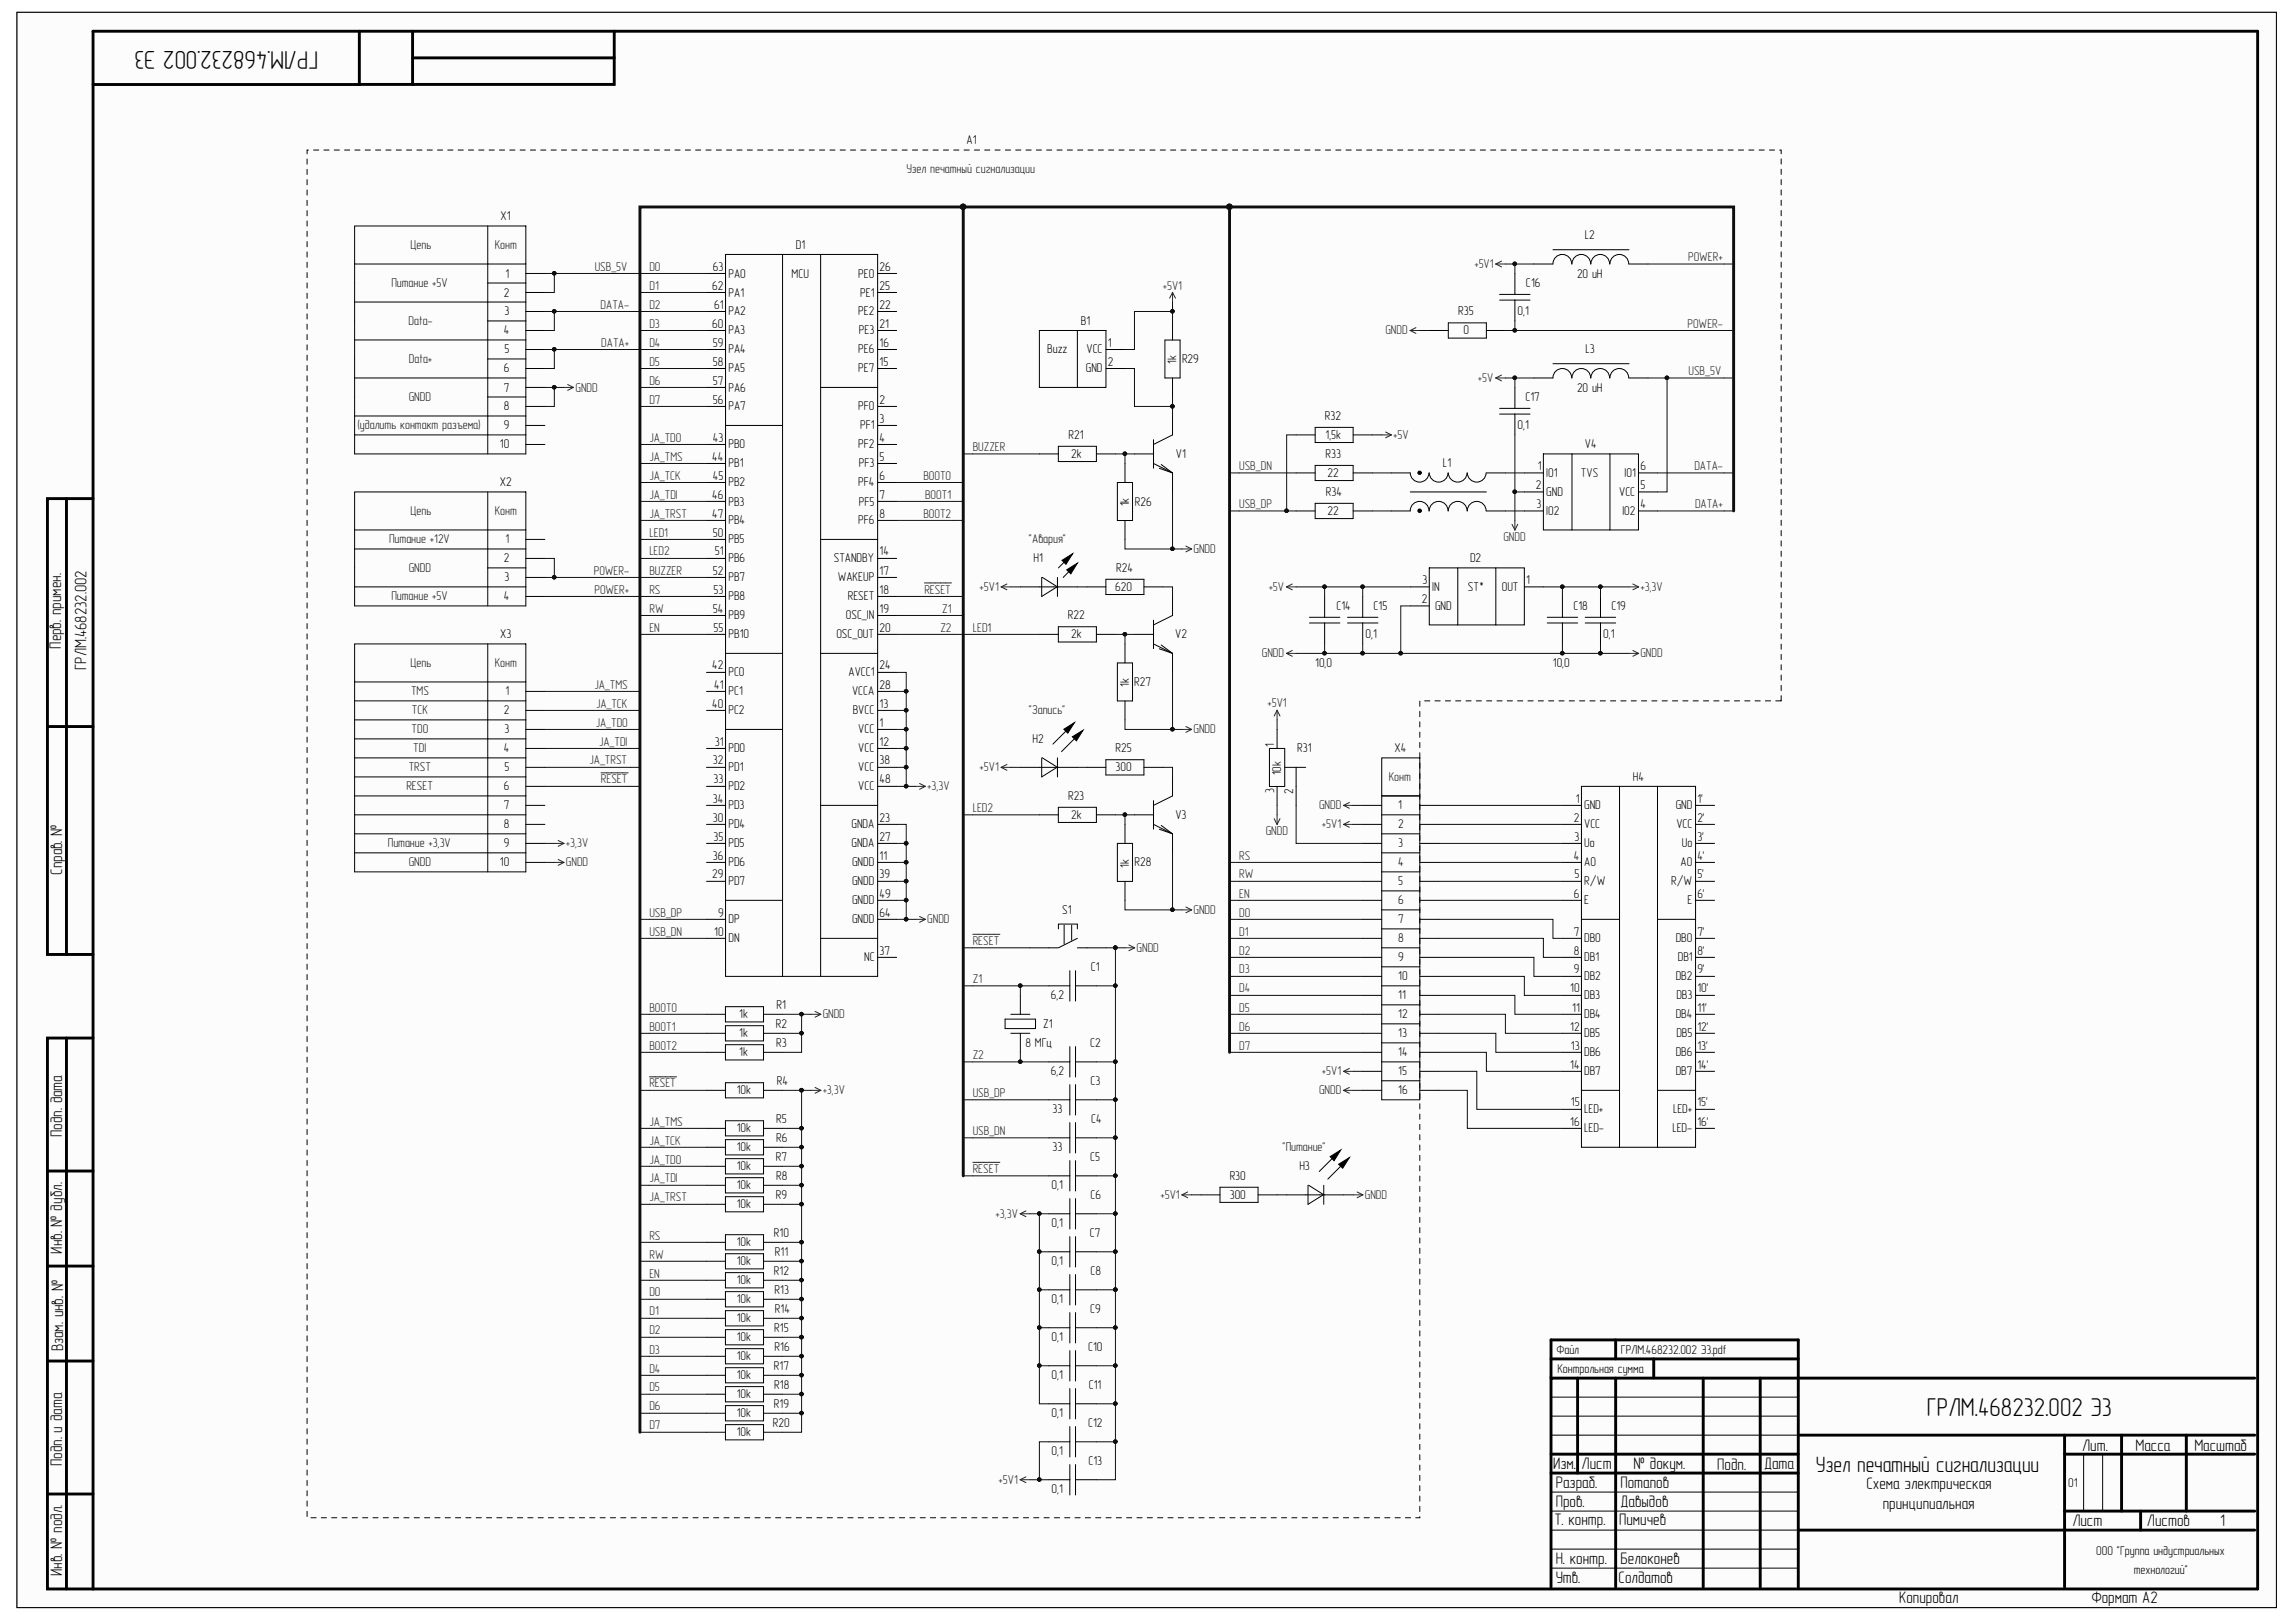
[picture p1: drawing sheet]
<svg xmlns="http://www.w3.org/2000/svg" width="297mm" height="210mm" viewBox="0 0 297 210" stroke-linecap="round" stroke-linejoin="round" font-family="sans-serif">
<defs><g id="words">
<g font-size="3.3" fill="#010101">
<text x="41.2" y="6.6" transform="rotate(-180 41.2 6.6)">ГРЛМ.468232.002 Э3</text>
<text x="249.3" y="183.3">ГРЛМ.468232.002 Э3</text>
</g>
<text font-size="2.9" fill="#010101" x="234.9" y="190.5">Узел печатный сигнализации</text>
<g font-size="2.2" fill="#010101">
<text x="7.9" y="84" transform="rotate(-90 7.9 84)">Перв. примен.</text>
<text x="11.2" y="86.7" transform="rotate(-90 11.2 86.7)">ГРЛМ.468232.002</text>
<text x="8" y="113.2" transform="rotate(-90 8 113.2)">Справ. №</text>
<text x="8" y="147.1" transform="rotate(-90 8 147.1)">Подп. дата</text>
<text x="8" y="162.2" transform="rotate(-90 8 162.2)">Инв. № дубл.</text>
<text x="8.2" y="174.9" transform="rotate(-90 8.2 174.9)">Взам. инв. №</text>
<text x="8" y="189.7" transform="rotate(-90 8 189.7)">Подп. и дата</text>
<text x="200.9" y="190.1">Изм.</text>
<text x="204.6" y="190.1">Лист</text>
<text x="211.3" y="190.1">№ докум.</text>
<text x="222.2" y="190.3">Подп.</text>
<text x="228.2" y="190.1">Дата</text>
<text x="269.4" y="187.8">Лит.</text>
<text x="276.3" y="187.8">Масса</text>
<text x="283.9" y="187.8">Масштаб</text>
<text x="201.1" y="197.4">Т. контр.</text>
<text x="201.3" y="192.5">Разраб.</text>
<text x="201.3" y="195">Пров.</text>
<text x="209.5" y="197.4">Пимичев</text>
<text x="209.6" y="192.5">Потапов</text>
<text x="209.6" y="195">Давыдов</text>
<text x="241.5" y="192.7">Схема электрическая</text>
<text x="243.6" y="195.2">принципиальная</text>
<text x="268.1" y="197.5">Лист</text>
<text x="277.8" y="197.5">Листов</text>
<text x="287.2" y="197.5">1</text>
<text x="8" y="203.9" transform="rotate(-90 8 203.9)">Инв. № подл.</text>
<text x="201.3" y="202.3">Н. контр.</text>
<text x="209.6" y="202.3">Белоконев</text>
<text x="201.3" y="204.8">Утв.</text>
<text x="209.4" y="204.8">Солдатов</text>
<text x="245.7" y="207.5">Копировал</text>
<text x="270.6" y="207.5">Формат А2</text>
</g>
<g font-size="1.6" fill="#1c1c1c">
<text x="117.3" y="22.4">Узел печатный сигнализации</text>
<text x="53.1" y="32.2">Цепь</text>
<text x="64" y="32.2">Конт</text>
<text x="50.6" y="37.1">Питание +5V</text>
<text x="52.8" y="42">Data-</text>
<text x="52.9" y="47">Data+</text>
<text x="52.9" y="51.9">GNDD</text>
<text x="46.2" y="55.6">(удалить контакт разъема)</text>
<text x="50.3" y="70.3">Питание +12V</text>
<text x="53.1" y="66.6">Цепь</text>
<text x="64" y="66.6">Конт</text>
<text x="133.1" y="70.3">&quot;Авария&quot;</text>
<text x="50.6" y="77.7">Питание +5V</text>
<text x="52.9" y="74">GNDD</text>
<text x="53.1" y="86.3">Цепь</text>
<text x="53.2" y="90">TMS</text>
<text x="64" y="86.3">Конт</text>
<text x="53.3" y="94.9">TDO</text>
<text x="53.3" y="92.4">TCK</text>
<text x="133.1" y="92.4">&quot;Запись&quot;</text>
<text x="52.9" y="99.8">TRST</text>
<text x="53.5" y="97.4">TDI</text>
<text x="179.7" y="101">Конт</text>
<text x="52.6" y="102.3">RESET</text>
<text x="50.2" y="109.7">Питание +3,3V</text>
<text x="52.9" y="112.1">GNDD</text>
<text x="165.9" y="149">&quot;Питание&quot;</text>
</g>
<g font-size="1.6">
<text x="125" y="18.7">А1</text>
<text x="64.8" y="28.5">X1</text>
<text x="65.4" y="35.9">1</text>
<text x="92.2" y="35">63</text>
<text x="94.2" y="35.9">PA0</text>
<text x="102.4" y="35.9">MCU</text>
<text x="103" y="32.2">D1</text>
<text x="111" y="35.9">PE0</text>
<text x="113.8" y="35">26</text>
<text x="204" y="35.9">20 uH</text>
<text x="205" y="31">L2</text>
<text x="65.2" y="38.4">2</text>
<text x="65.3" y="40.8">3</text>
<text x="92.1" y="37.5">62</text>
<text x="92.4" y="39.9">61</text>
<text x="94.2" y="40.8">PA2</text>
<text x="94.2" y="38.4">PA1</text>
<text x="111" y="40.8">PE2</text>
<text x="111.3" y="38.4">PE1</text>
<text x="113.8" y="39.9">22</text>
<text x="113.8" y="37.5">25</text>
<text x="188.7" y="40.8">R35</text>
<text x="196.3" y="40.8">0,1</text>
<text x="197.4" y="37.1">C16</text>
<text x="65.2" y="43.3">4</text>
<text x="65.3" y="45.7">5</text>
<text x="92.1" y="42.4">60</text>
<text x="92.2" y="47.3">58</text>
<text x="92.2" y="44.9">59</text>
<text x="94.2" y="45.7">PA4</text>
<text x="94.2" y="43.3">PA3</text>
<text x="111" y="45.7">PE6</text>
<text x="111.1" y="43.3">PE3</text>
<text x="113.8" y="42.4">21</text>
<text x="113.8" y="47.3">15</text>
<text x="113.8" y="44.9">16</text>
<text x="135.5" y="45.7">Buzz</text>
<text x="139.8" y="42">B1</text>
<text x="140.6" y="45.7">VCC</text>
<text x="143.3" y="44.9">1</text>
<text x="143.3" y="47.3">2</text>
<text x="152.2" y="47.1" transform="rotate(-90 152.2 47.1)">1k</text>
<text x="152.9" y="47">R29</text>
<text x="189.3" y="43.3">0</text>
<text x="205.1" y="45.7">L3</text>
<text x="65.2" y="48.2">6</text>
<text x="65.2" y="50.7">7</text>
<text x="65.2" y="53.1">8</text>
<text x="92.2" y="52.2">56</text>
<text x="92.2" y="49.8">57</text>
<text x="94.2" y="53.1">PA7</text>
<text x="94.2" y="50.7">PA6</text>
<text x="94.2" y="48.2">PA5</text>
<text x="111" y="48.2">PE7</text>
<text x="111" y="53.1">PF0</text>
<text x="113.8" y="52.2">2</text>
<text x="140.5" y="48.2">GND</text>
<text x="197.3" y="51.9">C17</text>
<text x="204" y="50.7">20 uH</text>
<text x="64.7" y="58">10</text>
<text x="65.2" y="55.6">9</text>
<text x="92.1" y="59.6">44</text>
<text x="92.2" y="57.1">43</text>
<text x="94.2" y="58">PB0</text>
<text x="111" y="58">PF2</text>
<text x="111.3" y="55.6">PF1</text>
<text x="113.8" y="54.7">3</text>
<text x="113.8" y="57.1">4</text>
<text x="113.8" y="59.6">5</text>
<text x="138.2" y="56.8">R21</text>
<text x="138.6" y="59.2">2k</text>
<text x="152.1" y="59.2">V1</text>
<text x="171.4" y="54.3">R32</text>
<text x="171.5" y="56.8">1,5k</text>
<text x="171.5" y="59.2">R33</text>
<text x="196.3" y="55.6">0,1</text>
<text x="205" y="58">V4</text>
<text x="64.7" y="62.9">X2</text>
<text x="92.1" y="64.5">46</text>
<text x="92.2" y="62.1">45</text>
<text x="94.2" y="60.5">PB1</text>
<text x="94.2" y="62.9">PB2</text>
<text x="94.2" y="65.4">PB3</text>
<text x="111" y="62.9">PF4</text>
<text x="111.1" y="60.5">PF3</text>
<text x="111.1" y="65.4">PF5</text>
<text x="113.8" y="62.1">6</text>
<text x="113.8" y="64.5">7</text>
<text x="146.1" y="65.5" transform="rotate(-90 146.1 65.5)">1k</text>
<text x="146.8" y="65.4">R26</text>
<text x="171.5" y="64.2">R34</text>
<text x="171.7" y="61.7">22</text>
<text x="186.7" y="60.5">L1</text>
<text x="198.7" y="63.3">2</text>
<text x="198.8" y="65.8">3</text>
<text x="198.9" y="60.9">1</text>
<text x="200" y="61.7">IO1</text>
<text x="200" y="64.2">GND</text>
<text x="209.5" y="64.2">VCC</text>
<text x="210.2" y="61.7">IO1</text>
<text x="212.2" y="63.3">5</text>
<text x="212.2" y="60.9">6</text>
<text x="212.2" y="65.8">4</text>
<text x="65.4" y="70.3">1</text>
<text x="92.1" y="67">47</text>
<text x="92.2" y="69.4">50</text>
<text x="92.5" y="71.9">51</text>
<text x="94.2" y="67.9">PB4</text>
<text x="94.2" y="70.3">PB5</text>
<text x="111" y="67.9">PF6</text>
<text x="113.8" y="67">8</text>
<text x="113.8" y="71.9">14</text>
<text x="171.7" y="66.6">22</text>
<text x="200" y="66.6">IO2</text>
<text x="209.9" y="66.6">IO2</text>
<text x="65.2" y="72.8">2</text>
<text x="65.2" y="77.7">4</text>
<text x="65.3" y="75.2">3</text>
<text x="92.2" y="74.4">52</text>
<text x="92.3" y="76.8">53</text>
<text x="94.2" y="72.8">PB6</text>
<text x="94.2" y="75.2">PB7</text>
<text x="94.2" y="77.7">PB8</text>
<text x="107.9" y="72.8">STANDBY</text>
<text x="108.4" y="75.2">WAKEUP</text>
<text x="109.7" y="77.7">RESET</text>
<text x="113.8" y="74.4">17</text>
<text x="113.8" y="76.8">18</text>
<text x="133.7" y="72.8">H1</text>
<text x="144.3" y="76.4">620</text>
<text x="144.4" y="74">R24</text>
<text x="184" y="75.6">3</text>
<text x="185.3" y="76.4">IN</text>
<text x="189.9" y="76.4">ST*</text>
<text x="190.2" y="72.8">D2</text>
<text x="194.3" y="76.4">OUT</text>
<text x="197.5" y="75.6">1</text>
<text x="64.7" y="82.6">X3</text>
<text x="92.2" y="79.3">54</text>
<text x="92.3" y="81.7">55</text>
<text x="94.2" y="80.2">PB9</text>
<text x="94.2" y="82.6">PB10</text>
<text x="108.2" y="82.6">OSC_OUT</text>
<text x="109.4" y="80.2">OSC_IN</text>
<text x="113.8" y="79.3">19</text>
<text x="113.8" y="81.7">20</text>
<text x="138.2" y="80.2">R22</text>
<text x="138.6" y="82.6">2k</text>
<text x="152" y="82.6">V2</text>
<text x="172.9" y="78.9">C14</text>
<text x="176.7" y="82.6">0,1</text>
<text x="177.7" y="78.9">C15</text>
<text x="183.9" y="78.1">2</text>
<text x="185.7" y="78.9">GND</text>
<text x="203.6" y="78.9">C18</text>
<text x="207.4" y="82.6">0,1</text>
<text x="208.5" y="78.9">C19</text>
<text x="65.4" y="90">1</text>
<text x="92.1" y="86.6">42</text>
<text x="92.4" y="89.1">41</text>
<text x="94.2" y="90">PC1</text>
<text x="94.2" y="87.5">PC0</text>
<text x="109.8" y="87.5">AVCC1</text>
<text x="110.2" y="90">VCCA</text>
<text x="113.8" y="86.6">24</text>
<text x="113.8" y="89.1">28</text>
<text x="146.1" y="88.9" transform="rotate(-90 146.1 88.9)">1k</text>
<text x="146.7" y="88.7">R27</text>
<text x="170.1" y="86.3">10,0</text>
<text x="200.9" y="86.3">10,0</text>
<text x="65.2" y="92.4">2</text>
<text x="65.3" y="94.9">3</text>
<text x="92.1" y="91.6">40</text>
<text x="94.2" y="92.4">PC2</text>
<text x="110.3" y="92.4">BVCC</text>
<text x="111" y="94.9">VCC</text>
<text x="113.8" y="94">1</text>
<text x="113.8" y="91.6">13</text>
<text x="65.2" y="97.4">4</text>
<text x="65.3" y="99.8">5</text>
<text x="92.2" y="98.9">32</text>
<text x="92.3" y="101.4">33</text>
<text x="92.5" y="96.5">31</text>
<text x="94.2" y="97.4">PD0</text>
<text x="94.2" y="99.8">PD1</text>
<text x="111" y="99.8">VCC</text>
<text x="111" y="97.4">VCC</text>
<text x="113.8" y="101.4">48</text>
<text x="113.8" y="98.9">38</text>
<text x="113.8" y="96.5">12</text>
<text x="133.6" y="96.1">H2</text>
<text x="144.3" y="99.8">300</text>
<text x="144.3" y="97.4">R25</text>
<text x="164.8" y="96.6" transform="rotate(-90 164.8 96.6)">1</text>
<text x="165.7" y="100.3" transform="rotate(-90 165.7 100.3)">10k</text>
<text x="167.8" y="97.4">R31</text>
<text x="180.4" y="97.4">X4</text>
<text x="211.3" y="101">H4</text>
<text x="65.2" y="102.3">6</text>
<text x="65.2" y="104.7">7</text>
<text x="65.2" y="107.2">8</text>
<text x="92.2" y="106.3">30</text>
<text x="92.2" y="103.9">34</text>
<text x="94.2" y="107.2">PD4</text>
<text x="94.2" y="102.3">PD2</text>
<text x="94.2" y="104.7">PD3</text>
<text x="110.2" y="107.2">GNDA</text>
<text x="111" y="102.3">VCC</text>
<text x="113.8" y="106.3">23</text>
<text x="138.2" y="103.5">R23</text>
<text x="138.6" y="105.9">2k</text>
<text x="152.1" y="105.9">V3</text>
<text x="164.8" y="102.6" transform="rotate(-90 164.8 102.6)">3</text>
<text x="167.3" y="102.7" transform="rotate(-90 167.3 102.7)">2</text>
<text x="180.9" y="104.7">1</text>
<text x="180.9" y="107.2">2</text>
<text x="203.6" y="106.3">2</text>
<text x="203.9" y="103.9">1</text>
<text x="205" y="104.7">GND</text>
<text x="205" y="107.2">VCC</text>
<text x="216.8" y="104.7">GND</text>
<text x="216.9" y="107.2">VCC</text>
<text x="219.6" y="103.9">1'</text>
<text x="219.6" y="106.3">2'</text>
<text x="64.7" y="112.1">10</text>
<text x="65.2" y="109.7">9</text>
<text x="92.1" y="113.7">29</text>
<text x="92.2" y="111.2">36</text>
<text x="92.3" y="108.8">35</text>
<text x="94.2" y="109.7">PD5</text>
<text x="94.2" y="112.1">PD6</text>
<text x="110.2" y="109.7">GNDA</text>
<text x="110.2" y="112.1">GNDD</text>
<text x="113.8" y="111.2">11</text>
<text x="113.8" y="113.7">39</text>
<text x="113.8" y="108.8">27</text>
<text x="146.1" y="112.3" transform="rotate(-90 146.1 112.3)">1k</text>
<text x="146.8" y="112.1">R28</text>
<text x="180.9" y="109.7">3</text>
<text x="180.9" y="112.1">4</text>
<text x="203.6" y="111.2">4</text>
<text x="203.7" y="108.8">3</text>
<text x="203.7" y="113.7">5</text>
<text x="205" y="109.7">Uo</text>
<text x="205" y="112.1">A0</text>
<text x="217.4" y="112.1">A0</text>
<text x="217.6" y="109.7">Uo</text>
<text x="219.6" y="108.8">3'</text>
<text x="219.6" y="111.2">4'</text>
<text x="219.6" y="113.7">5'</text>
<text x="92.9" y="118.6">9</text>
<text x="94.2" y="114.6">PD7</text>
<text x="94.2" y="119.5">DP</text>
<text x="110.2" y="117">GNDD</text>
<text x="110.2" y="119.5">GNDD</text>
<text x="110.2" y="114.6">GNDD</text>
<text x="113.8" y="116.2">49</text>
<text x="113.8" y="118.6">64</text>
<text x="137.4" y="118.2">S1</text>
<text x="180.9" y="114.6">5</text>
<text x="180.9" y="117">6</text>
<text x="180.9" y="119.5">7</text>
<text x="203.6" y="116.2">6</text>
<text x="205" y="114.6">R/W</text>
<text x="205" y="117">E</text>
<text x="216.2" y="114.6">R/W</text>
<text x="218.3" y="117">E</text>
<text x="219.6" y="116.2">6'</text>
<text x="92.4" y="121.1">10</text>
<text x="94.2" y="122">DN</text>
<text x="111.8" y="124.4">NC</text>
<text x="113.8" y="123.5">37</text>
<text x="141.1" y="125.6">C1</text>
<text x="180.9" y="122">8</text>
<text x="180.9" y="124.4">9</text>
<text x="203.6" y="121.1">7</text>
<text x="203.6" y="123.5">8</text>
<text x="203.6" y="126">9</text>
<text x="205" y="122">DB0</text>
<text x="205" y="124.4">DB1</text>
<text x="216.8" y="122">DB0</text>
<text x="217.1" y="124.4">DB1</text>
<text x="219.6" y="121.1">7'</text>
<text x="219.6" y="123.5">8'</text>
<text x="219.6" y="126">9'</text>
<text x="95.6" y="131.8">1k</text>
<text x="100.5" y="130.5">R1</text>
<text x="136" y="129.3">6,2</text>
<text x="180.9" y="126.9">10</text>
<text x="180.9" y="129.3">11</text>
<text x="180.9" y="131.8">12</text>
<text x="203.1" y="128.4">10</text>
<text x="203.4" y="130.9">11</text>
<text x="205" y="126.9">DB2</text>
<text x="205" y="129.3">DB3</text>
<text x="205" y="131.8">DB4</text>
<text x="216.8" y="126.9">DB2</text>
<text x="216.8" y="131.8">DB4</text>
<text x="216.9" y="129.3">DB3</text>
<text x="219.6" y="128.4">10'</text>
<text x="219.6" y="130.9">11'</text>
<text x="95.6" y="134.2">1k</text>
<text x="95.6" y="136.7">1k</text>
<text x="100.4" y="133">R2</text>
<text x="100.4" y="135.4">R3</text>
<text x="132.7" y="135.4">8 МГц</text>
<text x="134.9" y="133">Z1</text>
<text x="141" y="135.4">C2</text>
<text x="180.9" y="134.2">13</text>
<text x="180.9" y="136.7">14</text>
<text x="203.1" y="133.4">12</text>
<text x="203.2" y="135.8">13</text>
<text x="205" y="134.2">DB5</text>
<text x="205" y="136.7">DB6</text>
<text x="216.8" y="136.7">DB6</text>
<text x="216.9" y="134.2">DB5</text>
<text x="219.6" y="133.4">12'</text>
<text x="219.6" y="135.8">13'</text>
<text x="95.3" y="141.6">10k</text>
<text x="100.5" y="140.4">R4</text>
<text x="136" y="139.2">6,2</text>
<text x="141.1" y="140.4">C3</text>
<text x="180.9" y="139.2">15</text>
<text x="180.9" y="141.6">16</text>
<text x="203.1" y="138.3">14</text>
<text x="203.2" y="143.2">15</text>
<text x="205" y="139.2">DB7</text>
<text x="216.8" y="139.2">DB7</text>
<text x="219.6" y="138.3">14'</text>
<text x="219.6" y="143.2">15'</text>
<text x="95.3" y="146.5">10k</text>
<text x="95.3" y="149">10k</text>
<text x="100.4" y="145.3">R5</text>
<text x="100.4" y="147.7">R6</text>
<text x="136.2" y="144.1">33</text>
<text x="136.2" y="149">33</text>
<text x="141.2" y="145.3">C4</text>
<text x="203.1" y="145.7">16</text>
<text x="205" y="144.1">LED+</text>
<text x="205" y="146.5">LED-</text>
<text x="216.4" y="146.5">LED-</text>
<text x="216.5" y="144.1">LED+</text>
<text x="219.6" y="145.7">16'</text>
<text x="95.3" y="151.5">10k</text>
<text x="95.3" y="153.9">10k</text>
<text x="100.4" y="150.2">R7</text>
<text x="100.4" y="155.1">R9</text>
<text x="100.4" y="152.7">R8</text>
<text x="136" y="153.9">0,1</text>
<text x="141" y="150.2">C5</text>
<text x="141.1" y="155.1">C6</text>
<text x="159.1" y="155.1">300</text>
<text x="159.1" y="152.7">R30</text>
<text x="168.1" y="151.5">H3</text>
<text x="95.3" y="161.3">10k</text>
<text x="95.3" y="156.4">10k</text>
<text x="100.1" y="160">R10</text>
<text x="136" y="158.8">0,1</text>
<text x="141" y="160">C7</text>
<text x="95.3" y="163.7">10k</text>
<text x="95.3" y="166.2">10k</text>
<text x="100.1" y="165">R12</text>
<text x="100.2" y="167.4">R13</text>
<text x="100.3" y="162.5">R11</text>
<text x="136" y="163.7">0,1</text>
<text x="141.1" y="165">C8</text>
<text x="95.3" y="168.7">10k</text>
<text x="95.3" y="171.1">10k</text>
<text x="95.3" y="173.6">10k</text>
<text x="100.2" y="172.3">R15</text>
<text x="100.3" y="169.9">R14</text>
<text x="136" y="168.7">0,1</text>
<text x="136" y="173.6">0,1</text>
<text x="141" y="169.9">C9</text>
<text x="95.3" y="176">10k</text>
<text x="95.3" y="178.5">10k</text>
<text x="100.1" y="177.2">R17</text>
<text x="100.2" y="179.7">R18</text>
<text x="100.2" y="174.8">R16</text>
<text x="136" y="178.5">0,1</text>
<text x="140.8" y="174.8">C10</text>
<text x="140.9" y="179.7">C11</text>
<text x="201.4" y="175.2">Файл</text>
<text x="201.5" y="177.6">Контрольная сумма</text>
<text x="209.7" y="175.2">ГРЛМ.468232.002 Э3.pdf</text>
<text x="95.3" y="181">10k</text>
<text x="95.3" y="183.4">10k</text>
<text x="95.3" y="185.9">10k</text>
<text x="100" y="184.6">R20</text>
<text x="100.1" y="182.2">R19</text>
<text x="136" y="183.4">0,1</text>
<text x="140.8" y="184.6">C12</text>
<text x="136" y="188.3">0,1</text>
<text x="140.8" y="189.5">C13</text>
<text x="136" y="193.2">0,1</text>
<text x="267.6" y="192.4">01</text>
</g>
<g font-size="1.6" fill="#262626">
<text x="76.9" y="35">USB_5V</text>
<text x="84" y="35">D0</text>
<text x="190.7" y="34.7">+5V1</text>
<text x="218.4" y="33.8">POWER+</text>
<text x="77.7" y="39.9">DATA-</text>
<text x="84" y="37.5">D1</text>
<text x="84" y="39.9">D2</text>
<text x="150.4" y="37.5">+5V1</text>
<text x="77.8" y="44.9">DATA+</text>
<text x="84" y="44.9">D4</text>
<text x="84" y="47.3">D5</text>
<text x="84" y="42.4">D3</text>
<text x="179.2" y="43.3">GNDD</text>
<text x="218.3" y="42.4">POWER-</text>
<text x="74.5" y="50.7">GNDD</text>
<text x="84" y="49.8">D6</text>
<text x="84" y="52.2">D7</text>
<text x="191.2" y="49.4">+5V</text>
<text x="218.4" y="48.6">USB_5V</text>
<text x="84" y="59.6">JA_TMS</text>
<text x="84" y="57.1">JA_TDO</text>
<text x="125.8" y="58.4">BUZZER</text>
<text x="180.2" y="56.8">+5V</text>
<text x="84" y="62.1">JA_TCK</text>
<text x="84" y="64.5">JA_TDI</text>
<text x="119.5" y="62.1">BOOT0</text>
<text x="119.7" y="64.5">BOOT1</text>
<text x="160.3" y="60.9">USB_DN</text>
<text x="160.3" y="65.8">USB_DP</text>
<text x="219.2" y="60.9">DATA-</text>
<text x="219.3" y="65.8">DATA+</text>
<text x="84" y="67">JA_TRST</text>
<text x="84" y="69.4">LED1</text>
<text x="84" y="71.9">LED2</text>
<text x="119.5" y="67">BOOT2</text>
<text x="154.4" y="71.5">GNDD</text>
<text x="194.5" y="70">GNDD</text>
<text x="76.8" y="74.4">POWER-</text>
<text x="76.9" y="76.8">POWER+</text>
<text x="84" y="76.8">RS</text>
<text x="84" y="74.4">BUZZER</text>
<text x="119.6" y="76.8">RESET</text>
<text x="126.7" y="76.4">+5V1</text>
<text x="164.1" y="76.4">+5V</text>
<text x="212.2" y="76.4">+3,3V</text>
<text x="84" y="81.7">EN</text>
<text x="84" y="79.3">RW</text>
<text x="121.7" y="81.7">Z2</text>
<text x="121.9" y="79.3">Z1</text>
<text x="125.8" y="81.7">LED1</text>
<text x="76.9" y="89.1">JA_TMS</text>
<text x="163.2" y="85.1">GNDD</text>
<text x="212.2" y="85.1">GNDD</text>
<text x="77.1" y="94">JA_TDO</text>
<text x="77.1" y="91.6">JA_TCK</text>
<text x="154.4" y="94.9">GNDD</text>
<text x="164" y="91.5">+5V1</text>
<text x="76.3" y="98.9">JA_TRST</text>
<text x="77.5" y="96.5">JA_TDI</text>
<text x="77.8" y="101.4">RESET</text>
<text x="126.7" y="99.8">+5V1</text>
<text x="120" y="102.3">+3,3V</text>
<text x="125.8" y="105.1">LED2</text>
<text x="170.6" y="104.7">GNDD</text>
<text x="171" y="107.2">+5V1</text>
<text x="73.2" y="109.7">+3,3V</text>
<text x="73.2" y="112.1">GNDD</text>
<text x="160.3" y="111.2">RS</text>
<text x="160.3" y="113.7">RW</text>
<text x="163.7" y="108.1">GNDD</text>
<text x="84" y="118.6">USB_DP</text>
<text x="120" y="119.5">GNDD</text>
<text x="154.4" y="118.2">GNDD</text>
<text x="160.3" y="116.2">EN</text>
<text x="160.3" y="118.6">D0</text>
<text x="84" y="121.1">USB_DN</text>
<text x="125.8" y="122.3">RESET</text>
<text x="147" y="123.2">GNDD</text>
<text x="160.3" y="121.1">D1</text>
<text x="160.3" y="123.5">D2</text>
<text x="160.3" y="126">D3</text>
<text x="84" y="130.9">BOOT0</text>
<text x="106.4" y="131.8">GNDD</text>
<text x="125.8" y="127.2">Z1</text>
<text x="160.3" y="128.4">D4</text>
<text x="160.3" y="130.9">D5</text>
<text x="84" y="133.4">BOOT1</text>
<text x="84" y="135.8">BOOT2</text>
<text x="125.8" y="137">Z2</text>
<text x="160.3" y="133.4">D6</text>
<text x="160.3" y="135.8">D7</text>
<text x="84" y="140.7">RESET</text>
<text x="106.4" y="141.6">+3,3V</text>
<text x="125.8" y="142">USB_DP</text>
<text x="170.6" y="141.6">GNDD</text>
<text x="171" y="139.2">+5V1</text>
<text x="84" y="148.1">JA_TCK</text>
<text x="84" y="145.7">JA_TMS</text>
<text x="125.8" y="146.9">USB_DN</text>
<text x="84" y="150.6">JA_TDO</text>
<text x="84" y="153">JA_TDI</text>
<text x="84" y="155.5">JA_TRST</text>
<text x="125.8" y="151.8">RESET</text>
<text x="150.1" y="155.1">+5V1</text>
<text x="176.6" y="155.1">GNDD</text>
<text x="84" y="160.4">RS</text>
<text x="128.8" y="157.6">+3,3V</text>
<text x="84" y="167.8">D0</text>
<text x="84" y="162.9">RW</text>
<text x="84" y="165.3">EN</text>
<text x="84" y="170.2">D1</text>
<text x="84" y="172.7">D2</text>
<text x="84" y="175.2">D3</text>
<text x="84" y="177.6">D4</text>
<text x="84" y="180.1">D5</text>
<text x="84" y="182.5">D6</text>
<text x="84" y="185">D7</text>
<text x="129.2" y="192">+5V1</text>
</g>
<text font-size="1.6" fill="#0e0e0e" x="204.5" y="61.7">TVS</text>
<g font-size="1.6" fill="#010101">
<text x="271.2" y="201.2">ООО &quot;Группа индустриальных</text>
<text x="276.1" y="203.7">технологий&quot;</text>
</g>
</g></defs>
<path d="M2.2 1.6h292.3v206.4h-292.3z" fill="#fcfcfc" stroke="#000" stroke-width=".13"/>
<g fill="none" stroke="#000" stroke-width=".38">
<path d="M12 4h280.1v201.6h-280.1zM46.5 4v6.9h-34.5M53.4 4v6.9h-6.9M53.4 7.5h26.1M79.5 4v6.9h-26.1M8.6 64.5v59M12 64.5h-5.9v59h5.9M6.1 94h5.9M8.6 134.3v71.3M12 134.3h-5.9v71.3h5.9M6.1 151.5h5.9M6.1 176.1h5.9"/>
<path d="M6.1 163.8h5.9M200.7 178.3v-4.9h31.9v32M200.7 175.9h31.9M204.1 178.3v12.3M209 173.4v2.5M209 178.3v27.1M213.9 175.9v2.4M220.3 178.3v27.1M227.7 178.3v27.1M291.7 178.3h-91v27.1M6.1 193.3h5.9M200.7 188.2h31.9"/>
<path d="M200.7 190.6h31.9M232.6 185.7h59.1M232.6 198h59.1M267.1 185.7v19.7M267.1 195.6h24.6M267.1 188.2h24.6M274.5 185.7v9.9M276.9 195.6v2.4M282.9 185.7v9.9"/>
</g>
<g fill="none" stroke="#000" stroke-width=".13">
<path d="M45.9 29.2h22.1v5h-22.1zM45.9 39.1h22.1M45.9 34.2v24.5h22.1v-24.5M63.1 29.2v29.5M63.1 36.6h4.9M68 35.4h2.5M68 37.8h2.5M91.4 35.4h2.5M91.4 37.8h2.5M101.2 32.9v93.5M106.2 32.9h7.3v93.5h-7.3M106.2 32.9h-12.3v93.5h12.3"/>
<path d="M106.2 32.9v93.5M113.5 35.4h2.5M113.5 37.8h2.5M194 38.1h3.9M194 38.8h3.9M196 35.4v2.7M196 38.8v2.7M200.9 32.3h9.8M203.3 34.2a1.21 1.21 0 0 0-1.2-1.3 1.21 1.21 0 0 0-1.2 1.3h-2.5M205.8 34.2a1.21 1.21 0 0 0-1.2-1.3 1.21 1.21 0 0 0-1.2 1.3M208.2 34.2a1.21 1.21 0 0 0-1.2-1.3 1.21 1.21 0 0 0-1.2 1.3M210.7 34.2a1.21 1.21 0 0 0-1.2-1.3 1.21 1.21 0 0 0-1.2 1.3"/>
<path d="M210.7 34.2h2.5M45.9 48.9h22.1M45.9 44h22.1M45.9 53.8h22.1M45.9 56.3h22.1M63.1 41.5h4.9M63.1 46.5h4.9M63.1 51.4h4.9M68 40.3h2.5M68 42.8h2.5M68 45.2h2.5M68 47.7h2.5"/>
<path d="M68 50.1h2.5M68 52.6h2.5M68 55.1h2.5M68 57.5h2.5M91.4 40.3h2.5M91.4 42.8h2.5M91.4 45.2h2.5M91.4 47.7h2.5M91.4 50.1h2.5M91.4 52.6h2.5M91.4 57.5h2.5M91.4 60h2.5"/>
<path d="M93.9 55.1h7.3M106.2 50.1h7.3M113.5 40.3h2.5M113.5 42.8h2.5M113.5 45.2h2.5M113.5 47.7h2.5M113.5 52.6h2.5M113.5 55.1h2.5M113.5 57.5h2.5M113.5 60h2.5M134.5 58.7h2.4M136.9 57.8h4.9v1.9h-4.9z"/>
<path d="M139.4 42.8h3.7v7.3h-3.7zM139.4 42.8h-4.9v7.3h4.9M141.8 58.7h2.5M143.1 45.2h2.4M143.1 47.7h2.4M145.5 60v2.4M146.8 58.7h2.4M149.2 60l2.5 1.2M149.2 56.9v3.7M150.7 44h2v4.9h-2zM151.7 41.5v2.5M151.7 48.9v2.5"/>
<path d="M151.7 53.8v2.5l-2.5 1.2M167.7 56.3h2.4M170.1 55.3h5v2h-5zM175.1 56.3h2.4M184.9 42.8h2.5M187.4 41.8h4.9v2h-4.9zM192.3 42.8h2.5M194 52.8h3.9M194 53.6h3.9M196 50.1v2.7M196 53.6v2.7M199.7 58.7h3.7v9.9h-3.7z"/>
<path d="M200.9 47.1h9.8M203.3 48.9a1.21 1.21 0 0 0-1.2-1.2 1.21 1.21 0 0 0-1.2 1.2h-2.5M203.4 58.7h4.9v9.9h-4.9M205.8 48.9a1.21 1.21 0 0 0-1.2-1.2 1.21 1.21 0 0 0-1.2 1.2M208.2 48.9a1.21 1.21 0 0 0-1.2-1.2 1.21 1.21 0 0 0-1.2 1.2M208.3 58.7h3.7v9.9h-3.7M210.7 48.9a1.21 1.21 0 0 0-1.2-1.2 1.21 1.21 0 0 0-1.2 1.2M210.7 48.9h2.5M45.9 63.7h22.1v4.9h-22.1zM45.9 68.6v9.8h22.1v-9.8M45.9 71h22.1M45.9 76h22.1"/>
<path d="M63.1 63.7v14.7M63.1 73.5h4.9M68 69.8h2.5M68 72.3h2.5M68 74.7h2.5M68 77.2h2.5M91.4 69.8h2.5M91.4 72.3h2.5M91.4 74.7h2.5M91.4 77.2h2.5M91.4 62.4h2.5M91.4 64.9h2.5"/>
<path d="M91.4 67.3h2.5M91.4 79.6h2.5M106.2 69.8h7.3M113.5 72.3h2.5M113.5 74.7h2.5M113.5 77.2h2.5M113.5 62.4h2.5M113.5 64.9h2.5M113.5 67.3h2.5M113.5 79.6h2.5M132 76h7.4M134.8 74.7v2.5l1.9-1.2"/>
<path d="M134.8 74.7l2 1.3M136.8 74.7v2.5M137.4 72.5l1.4-.8-.9 1.3zM138 73.7l1.4-.8-.9 1.4zM138.2 72.3l-1.3 1.2M138.8 73.5l-1.3 1.2M140.6 76h2.5M143.1 75h4.9v1.9h-4.9zM144.6 62.4h1.9v5h-1.9zM145.5 67.3v2.5M148 76h2.5M150 60.6l1.7 .6"/>
<path d="M150.2 60.1l1.5 1.1M151.7 61.2v2.5M151.7 77.2v2.4l-2.5 1.3M167.7 61.2h2.4M167.7 66.1h2.4M169.4 79.9h3.9M170.1 60.2h5v2h-5zM170.1 65.1h5v2h-5zM171.4 77.2v2.7M174.3 79.9h4M175.1 61.2h2.4M175.1 66.1h2.4"/>
<path d="M176.3 77.2v2.7M182.4 76h2.5M182.4 78.4h2.5M182.4 63.7h9.9M184.9 66.1a1.21 1.21 0 0 0-1.2-1.2 1.21 1.21 0 0 0-1.3 1.2h-2.4M184.9 61.2a1.21 1.21 0 0 1-1.2 1.2 1.21 1.21 0 0 1-1.3-1.2h-2.4M184.9 73.5h3.7v7.4h-3.7zM187.3 66.1a1.21 1.21 0 0 0-1.2-1.2 1.21 1.21 0 0 0-1.2 1.2M187.3 61.2a1.21 1.21 0 0 1-1.2 1.2 1.21 1.21 0 0 1-1.2-1.2M188.6 73.5h4.9v7.4h-4.9M189.8 66.1a1.21 1.21 0 0 0-1.2-1.2 1.21 1.21 0 0 0-1.2 1.2M189.8 61.2a1.21 1.21 0 0 1-1.2 1.2 1.21 1.21 0 0 1-1.2-1.2"/>
<path d="M192.3 66.1a1.21 1.21 0 0 0-1.3-1.2 1.21 1.21 0 0 0-1.2 1.2M192.3 61.2a1.21 1.21 0 0 1-1.3 1.2 1.21 1.21 0 0 1-1.2-1.2M192.3 61.2h2.5M192.3 66.1h2.5M193.5 73.5h3.7v7.4h-3.7M197.2 76h2.5M197.2 61.2h2.5M197.2 66.1h2.5M197.2 63.7h2.5M200.2 79.9h3.9M202.1 77.2v2.7M205.1 79.9h3.9"/>
<path d="M207.1 77.2v2.7M212 61.2h2.4M212 66.1h2.4M212 63.7h2.4M45.9 83.3h22.1v5h-22.1zM45.9 88.3v24.5h22.1v-24.5M45.9 90.7h22.1M45.9 93.2h22.1M45.9 95.6h22.1M45.9 98.1h22.1M63.1 83.3v29.5M68 89.5h2.5"/>
<path d="M68 91.9h2.5M68 94.4h2.5M68 96.9h2.5M68 99.3h2.5M91.4 89.5h2.5M91.4 91.9h2.5M91.4 96.9h2.5M91.4 99.3h2.5M91.4 82.1h2.5M91.4 87h2.5M93.9 94.4h7.3M93.9 84.6h7.3"/>
<path d="M106.2 84.6h7.3M113.5 89.5h2.5M113.5 91.9h2.5M113.5 94.4h2.5M113.5 96.9h2.5M113.5 99.3h2.5M113.5 82.1h2.5M113.5 87h2.5M132 99.3h7.4M134.5 82.1h2.4M134.8 98.1v2.4l1.9-1.2M134.8 98.1l2 1.2"/>
<path d="M136.8 98.1v2.4M136.9 81.1h4.9v2h-4.9zM137.6 94.4l1.4-.9-.9 1.4zM138 94.6l-1.8 1.7M138.7 95.3l1.4-.8-.8 1.4zM139.1 95.5l-1.8 1.8M140.6 99.3h2.5M141.8 82.1h2.5M143.1 98.3h4.9v2h-4.9zM144.6 85.8h1.9v4.9h-1.9zM145.5 83.3v2.5M145.5 90.7v2.5"/>
<path d="M146.8 82.1h2.4M148 99.3h2.5M149.2 80.3v3.6M149.2 83.3l2.5 1.3M150 84l1.7 .6M150.2 83.5l1.5 1.1M151.7 84.6v2.4M164.2 96.9h2v4.9h-2zM165.2 94.4v2.5M166.2 99.3h2.7M167.7 99.3v4.9M169.4 80.6h3.9"/>
<path d="M171.4 80.6v2.7M174.3 80.6h4M176.3 80.6v2.7M178.8 98.1h4.9v4.9h-4.9zM200.2 80.6h3.9M202.1 80.6v2.7M205.1 80.6h3.9M207.1 80.6v2.7M45.9 110.4h22.1M45.9 107.9h22.1M45.9 105.4h22.1M45.9 103h22.1"/>
<path d="M45.9 100.5h22.1M68 104.2h2.5M68 106.7h2.5M68 109.1h2.5M68 111.6h2.5M68 101.8h2.5M91.4 104.2h2.5M91.4 106.7h2.5M91.4 109.1h2.5M91.4 111.6h2.5M91.4 114.1h2.5M91.4 119h2.5"/>
<path d="M91.4 101.8h2.5M93.9 116.5h7.3M106.2 104.2h7.3M113.5 106.7h2.5M113.5 109.1h2.5M113.5 111.6h2.5M113.5 114.1h2.5M113.5 116.5h2.5M113.5 119h2.5M113.5 101.8h2.5M134.5 105.4h2.4M136.9 104.5h4.9v1.9h-4.9z"/>
<path d="M137.7 119.7v2.5M138.6 119.7v2M141.8 105.4h2.5M144.6 109.1h1.9v5h-1.9zM145.5 106.7v2.4M145.5 114.1v2.4M146.8 105.4h2.4M149.2 103.6v3.7M149.2 106.7l2.5 1.2M150 107.3l1.7 .6M150.2 106.8l1.5 1.1M151.7 100.5v2.5l-2.5 1.2"/>
<path d="M151.7 107.9v2.5M165.2 101.8v2.4M176.3 104.2h2.5M176.3 106.7h2.5M176.3 109.1h2.5M176.3 111.6h2.5M176.3 114.1h2.5M176.3 116.5h2.5M176.3 119h2.5M178.8 103h4.9v39.3h-4.9zM178.8 117.7h4.9M178.8 115.3h4.9"/>
<path d="M178.8 112.8h4.9M178.8 110.4h4.9M178.8 107.9h4.9M178.8 105.4h4.9M183.7 104.2h2.4M183.7 106.7h2.4M183.7 109.1h2.4M183.7 111.6h2.4M183.7 114.1h2.4M183.7 116.5h2.4M183.7 119h2.4M202.1 104.2h2.5"/>
<path d="M202.1 106.7h2.5M202.1 109.1h2.5M202.1 111.6h2.5M202.1 114.1h2.5M202.1 116.5h2.5M204.6 101.8h4.9v46.7h-4.9zM204.6 119h4.9M209.5 101.8h4.9v46.7h-4.9M214.4 101.8h5v46.7h-5M214.4 119h5M219.4 104.2h2.4M219.4 106.7h2.4"/>
<path d="M219.4 109.1h2.4M219.4 111.6h2.4M219.4 114.1h2.4M219.4 116.5h2.4M91.4 121.4h2.5M91.4 131.3h2.5M91.4 133.7h2.5M91.4 136.2h2.5M93.9 130.3h4.9v1.9h-4.9zM93.9 132.7h4.9v2h-4.9zM93.9 135.2h4.9v2h-4.9zM98.8 131.3h2.4"/>
<path d="M98.8 133.7h2.4M98.8 136.2h2.4M106.2 121.4h7.3M113.5 123.9h2.5M130 131.9h4v1.2h-4zM130.8 131.3h2.4M130.8 133.7h2.4M132 128.8v2.5M132 133.7v2.5M135.7 137.4h2.7M135.7 127.6h2.7M136.9 120.2v-.6h2.5v.6"/>
<path d="M138.4 125.6v4M138.4 135.4v4M139.1 137.4h2.7M139.1 127.6h2.7M139.1 125.6v4M139.1 135.4v4M139.4 121.4l-2.5 1.3h-3.7M139.4 122.7h3.7M176.3 121.4h2.5M176.3 123.9h2.5M176.3 126.4h2.5M176.3 128.8h2.5"/>
<path d="M176.3 131.3h2.5M176.3 133.7h2.5M176.3 136.2h2.5M176.3 138.6h2.5M178.8 139.9h4.9M178.8 137.4h4.9M178.8 135h4.9M178.8 132.5h4.9M178.8 130h4.9M178.8 127.6h4.9M178.8 125.1h4.9M178.8 122.7h4.9"/>
<path d="M178.8 120.2h4.9M183.7 121.4h2.4M183.7 123.9h2.4M183.7 126.4h2.4M183.7 128.8h2.4M183.7 131.3h2.4M183.7 133.7h2.4M183.7 136.2h2.4M183.7 138.6h2.4M202.1 121.4h2.5M202.1 123.9h2.5M202.1 126.4h2.5"/>
<path d="M202.1 128.8h2.5M202.1 131.3h2.5M202.1 133.7h2.5M202.1 136.2h2.5M202.1 138.6h2.5M219.4 121.4h2.4M219.4 123.9h2.4M219.4 126.4h2.4M219.4 128.8h2.4M219.4 131.3h2.4M219.4 133.7h2.4M219.4 136.2h2.4"/>
<path d="M219.4 138.6h2.4M91.4 146h2.5M91.4 141.1h2.5M91.4 148.5h2.5M91.4 150.9h2.5M91.4 153.4h2.5M91.4 155.9h2.5M93.9 159.8h4.9v1.9h-4.9zM93.9 140.1h4.9v2h-4.9zM93.9 145h4.9v2h-4.9zM93.9 147.5h4.9v2h-4.9zM93.9 149.9h4.9v2h-4.9z"/>
<path d="M93.9 152.4h4.9v2h-4.9zM93.9 154.9h4.9v1.9h-4.9zM98.8 146h2.4M98.8 141.1h2.4M98.8 148.5h2.4M98.8 150.9h2.4M98.8 153.4h2.4M98.8 155.9h2.4M135.7 142.3h2.7M135.7 152.2h2.7M135.7 157.1h2.7M135.7 147.2h2.7"/>
<path d="M138.4 140.4v3.9M138.4 145.3v3.9M138.4 150.2v3.9M138.4 155.1v3.9M139.1 142.3h2.7M139.1 140.4v3.9M139.1 145.3v3.9M139.1 150.2v3.9M139.1 155.1v3.9M139.1 152.2h2.7M139.1 157.1h2.7M139.1 147.2h2.7"/>
<path d="M155.4 154.6h2.4M157.8 153.6h5v2h-5zM162.8 154.6h2.4M166.5 154.6h7.3M169.2 153.4v2.5l2-1.3M169.3 153.4l2 1.2M171.3 153.4v2.5M172.1 149.7l1.4-.9-.9 1.4zM172.4 149.9l-1.7 1.7M173.2 150.7l1.4-.9-.9 1.4zM173.5 150.9l-1.7 1.7M176.3 141.1h2.5"/>
<path d="M183.7 141.1h2.4M202.1 143.6h2.5M202.1 146h2.5M204.6 141.1h4.9M214.4 141.1h5M219.4 143.6h2.4M219.4 146h2.4M91.4 160.8h2.5M91.4 163.2h2.5M91.4 165.7h2.5M91.4 168.1h2.5M91.4 170.6h2.5"/>
<path d="M91.4 173.1h2.5M91.4 175.5h2.5M91.4 178h2.5M93.9 162.2h4.9v2h-4.9zM93.9 164.7h4.9v2h-4.9zM93.9 167.2h4.9v1.9h-4.9zM93.9 169.6h4.9v2h-4.9zM93.9 172.1h4.9v1.9h-4.9zM93.9 174.5h4.9v2h-4.9zM93.9 177h4.9v2h-4.9zM93.9 179.4h4.9v2h-4.9zM98.8 160.8h2.4"/>
<path d="M98.8 163.2h2.4M98.8 165.7h2.4M98.8 168.1h2.4M98.8 170.6h2.4M98.8 173.1h2.4M98.8 175.5h2.4M98.8 178h2.4M135.7 162h2.7M135.7 166.9h2.7M135.7 171.8h2.7M135.7 176.7h2.7M138.4 160v4"/>
<path d="M138.4 164.9v4M138.4 169.9v3.9M138.4 174.8v3.9M138.4 179.7v3.9M139.1 160v4M139.1 164.9v4M139.1 169.9v3.9M139.1 174.8v3.9M139.1 179.7v3.9M139.1 162h2.7M139.1 166.9h2.7M139.1 171.8h2.7"/>
<path d="M139.1 176.7h2.7M91.4 180.4h2.5M91.4 182.9h2.5M91.4 185.3h2.5M93.9 181.9h4.9v2h-4.9zM93.9 184.4h4.9v1.9h-4.9zM98.8 180.4h2.4M98.8 182.9h2.4M98.8 185.3h2.4M135.7 181.7h2.7M135.7 186.6h2.7M135.7 191.5h2.7"/>
<path d="M138.4 184.6v3.9M138.4 189.5v4M139.1 184.6v3.9M139.1 189.5v4M139.1 181.7h2.7M139.1 186.6h2.7M139.1 191.5h2.7M200.7 180.8h31.9M200.7 183.3h31.9M200.7 185.7h31.9M200.7 193.1h31.9M200.7 195.6h31.9"/>
<path d="M200.7 198h31.9M269.6 188.2v7.4M272 188.2v7.4M6.1 205.6h2.5M200.7 200.5h31.9M200.7 202.9h31.9"/>
</g>
<path d="M230.4 90.7v-71.3h-190.7v177h144v-105.7h46.7" fill="none" stroke="#000" stroke-width=".13" stroke-dasharray=".7 .7"/>
<g fill="none" stroke="#262626" stroke-width=".13">
<path d="M151.7 37.8l-.4 .8M151.7 37.8l.4 .8M151.7 37.8v1.3M193.5 34.2l.8 .3M193.5 34.2h1.3M194.3 33.8l-.8 .4M72.9 50.1h1.3M73.4 49.8l.8 .3M74.2 50.1l-.8 .4M178.8 56.3h1.2M179.3 55.9l.7 .4M180 56.3l-.7 .4"/>
<path d="M182.4 42.8l.8 .3M182.4 42.8h1.3M183.2 42.4l-.8 .4M193.5 48.9l.8 .4M193.5 48.9h1.3M194.3 48.5l-.8 .4M119.6 75.4h3.5M129.5 76h1.3M129.5 76l.8 .3M130.3 75.6l-.8 .4M152.9 71h1.3M153.4 70.7l.8 .3"/>
<path d="M154.2 71l-.8 .4M166.4 76h1.3M166.4 76l.8 .3M167.2 75.6l-.8 .4M195.6 67.8l.4 .8M196 67.3v1.3M196.4 67.8l-.4 .8M210.7 76h1.3M211.2 75.6l.8 .4M212 76l-.8 .3M129.5 99.3l.8 .4M129.5 99.3h1.3"/>
<path d="M130.3 98.9l-.8 .4M152.9 94.4h1.3M153.4 94l.8 .4M154.2 94.4l-.8 .4M165.2 91.9l-.4 .8M165.2 91.9l.4 .8M165.2 91.9v1.3M166.4 84.6h1.3M166.4 84.6l.8 .3M167.2 84.2l-.8 .4M210.7 84.6h1.3M211.2 84.2l.8 .4"/>
<path d="M212 84.6l-.8 .3M71.7 109.1h1.3M71.7 111.6h1.3M72.2 108.8l.8 .3M72.2 111.2l.8 .4M73 109.1l-.8 .4M73 111.6l-.8 .4M77.8 100h3.5M118.5 119h1.2M118.5 101.8h1.2M119 118.6l.7 .4M119 101.4l.7 .4"/>
<path d="M119.7 119l-.7 .3M119.7 101.8l-.7 .3M152.9 117.7h1.3M153.4 117.4l.8 .3M154.2 117.7l-.8 .4M164.8 105.9l.4 .8M165.2 105.4v1.3M165.6 105.9l-.4 .8M173.8 106.7l.8 .4M173.8 106.7h1.3M173.8 104.2l.8 .4M173.8 104.2h1.3"/>
<path d="M174.6 106.3l-.8 .4M174.6 103.8l-.8 .4M84 139.4h3.5M104.9 131.3h1.3M105.4 130.9l.8 .4M106.2 131.3l-.8 .3M125.9 120.9h3.5M145.5 122.7h1.3M146 122.3l.8 .4M146.8 122.7l-.8 .3M173.8 138.6l.8 .4M173.8 138.6h1.3"/>
<path d="M174.6 138.3l-.8 .3M104.9 141.1h1.3M105.4 140.7l.8 .4M106.2 141.1l-.8 .4M125.9 150.4h3.5M132 157.1l.7 .3M132 157.1h1.2M132.7 156.7l-.7 .4M152.9 154.6l.8 .4M152.9 154.6h1.3M153.7 154.3l-.8 .3M173.8 141.1l.8 .4"/>
<path d="M173.8 141.1h1.3M174.6 140.7l-.8 .4M175.1 154.6h1.2M175.6 154.3l.7 .3M176.3 154.6l-.7 .4M132 191.5l.7 .4M132 191.5h1.2M132.7 191.1l-.7 .4"/>
</g>
<g fill="none" stroke="#0e0e0e" stroke-width=".13">
<path d="M70.5 35.4h20.9M71.7 35.4v2.4h-1.2M82.8 37.8h8.6M151.7 39.1v1.2h-4.9v4.9h-1.3M194.8 34.2h3.6M196 34.2v1.2M213.2 34.2h11.1M70.5 50.1h1.2v2.5h-1.2M70.5 45.2h20.9M70.5 40.3h20.9M71.7 40.3v2.5h-1.2M71.7 45.2v2.5h-1.2"/>
<path d="M71.7 50.1h1.2M82.8 42.8h8.6M82.8 60h8.6M82.8 57.5h8.6M82.8 52.6h8.6M82.8 50.1h8.6M82.8 47.7h8.6M124.6 58.7h9.9M144.3 58.7h2.5M145.5 47.7h1.3v4.9h4.9M145.5 58.7v1.3M151.7 51.4v2.4"/>
<path d="M151.7 40.3v1.2M167.7 56.3h-1.2v9.8M177.5 56.3h1.3M183.7 42.8h1.2M194.8 48.9h3.6M194.8 42.8h1.2M196 56.3v11M196 41.5v1.3h28.3M196 48.9v1.2M213.2 48.9h11.1M215.7 48.9v14.8h-1.3M70.5 72.3h1.2v2.4"/>
<path d="M70.5 74.7h20.9M70.5 77.2h20.9M82.8 79.6h8.6M82.8 62.4h8.6M82.8 64.9h8.6M82.8 67.3h8.6M82.8 72.3h8.6M82.8 69.8h8.6M116 77.2h8.6M116 79.6h8.6M116 62.4h8.6M116 64.9h8.6"/>
<path d="M116 67.3h8.6M130.8 76h1.2M139.4 76h1.2M150.5 76h1.2v1.2M151.7 63.7v7.3h-6.2v-1.2M151.7 71h1.2M159.1 66.1h8.6M159.1 61.2h8.6M167.7 76h14.7M171.4 76v1.2M176.3 76v1.2M177.5 66.1h2.5"/>
<path d="M177.5 61.2h2.5M182.4 78.4h-1.2v6.2h25.9M194.8 66.1h2.4M194.8 61.2h2.4M196 63.7h1.2M199.7 76h11M202.1 76v1.2M207.1 76v1.2M214.4 66.1h9.9M214.4 61.2h9.9M70.5 89.5h12.3M70.5 91.9h12.3"/>
<path d="M70.5 94.4h12.3M70.5 96.9h12.3M70.5 99.3h12.3M82.8 82.1h8.6M116 89.5h1.2v2.4M116 87h1.2v2.5M116 91.9h1.2v7.4h-1.2M116 94.4h1.2M116 96.9h1.2M116 82.1h18.5M117.2 99.3v2.5h1.3M130.8 99.3h1.2"/>
<path d="M139.4 99.3h1.2M144.3 82.1h2.5M145.5 82.1v1.2M150.5 99.3h1.2v1.2M151.7 87v7.4h-6.2v-1.2M151.7 94.4h1.2M165.2 93.2v1.2M167.7 84.6h3.7M171.4 83.3v1.3h4.9M176.3 83.3v1.3h4.9M202.1 83.3v1.3M207.1 83.3v1.3h3.6"/>
<path d="M70.5 111.6h1.2M70.5 101.8h12.3M70.5 109.1h1.2M82.8 119h8.6M116 114.1h1.2v4.9h-1.2M116 106.7h1.2v4.9h-1.2M116 116.5h1.2M116 101.8h1.2M116 109.1h1.2M117.2 119h1.3M117.2 111.6v2.5M124.6 105.4h9.9"/>
<path d="M144.3 105.4h2.5M145.5 105.4v1.3M151.7 110.4v7.3h-6.2v-1.2M151.7 117.7h1.2M159.1 111.6h17.2M159.1 116.5h17.2M159.1 114.1h17.2M159.1 119h17.2M165.2 104.2v1.2M167.7 104.2v4.9h8.6M175.1 106.7h1.2M175.1 104.2h1.2"/>
<path d="M186.1 119h14.8v2.4h1.2M186.1 111.6h16M186.1 116.5h16M186.1 114.1h16M186.1 106.7h16M186.1 104.2h16M186.1 109.1h16M82.8 131.3h8.6M82.8 133.7h8.6M82.8 136.2h8.6M82.8 121.4h8.6M101.2 131.3h3.7"/>
<path d="M101.2 133.7h2.5M103.7 131.3v4.9h-2.5M124.6 127.6h11.1M124.6 137.4h7.4M124.6 122.7h8.6M132 136.2v1.2h3.7M132 127.6v1.2M141.8 127.6h2.5v9.8h-2.5M143.1 122.7h2.4M144.3 137.4v4.9h-2.5M144.3 122.7v4.9M159.1 128.8h17.2"/>
<path d="M159.1 131.3h17.2M159.1 133.7h17.2M159.1 136.2h17.2M159.1 126.4h17.2M159.1 123.9h17.2M159.1 121.4h17.2M175.1 138.6h1.2M186.1 121.4h13.6v2.5h2.4M186.1 123.9h12.3v2.5h3.7M186.1 126.4h11.1v2.4h4.9M186.1 128.8h9.9v2.5h6.1M186.1 131.3h8.7v2.4h7.3"/>
<path d="M186.1 133.7h7.4v2.5h8.6M186.1 136.2h6.2v2.4h9.8M186.1 138.6h5v5h11M82.8 141.1h8.6M82.8 150.9h8.6M82.8 148.5h8.6M82.8 146h8.6M82.8 153.4h8.6M82.8 155.9h8.6M101.2 141.1h3.7M101.2 150.9h2.5M101.2 148.5h2.5"/>
<path d="M101.2 146h2.5M101.2 153.4h2.5M101.2 155.9h2.5M103.7 141.1v24.6h-2.5M124.6 147.2h11.1M124.6 142.3h11.1M124.6 152.2h11.1M133.2 157.1h1.3M135.7 157.1h-1.2v4.9h1.2M141.8 157.1h2.5v9.8M141.8 152.2h2.5M144.3 142.3v4.9h-2.5"/>
<path d="M144.3 147.2v9.9M154.2 154.6h1.2M165.2 154.6h1.3M173.8 154.6h1.3M175.1 141.1h1.2M186.1 141.1h3.7v4.9h12.3M82.8 170.6h8.6M82.8 168.1h8.6M82.8 173.1h8.6M82.8 175.5h8.6M82.8 160.8h8.6M82.8 163.2h8.6"/>
<path d="M82.8 178h8.6M82.8 165.7h8.6M101.2 170.6h2.5M101.2 173.1h2.5M101.2 160.8h2.5M101.2 163.2h2.5M103.7 173.1v2.4h-2.5M103.7 165.7v2.4h-2.5M103.7 178v2.4h-2.5M103.7 175.5v2.5h-2.5M103.7 168.1v5M134.5 176.7v5h1.2"/>
<path d="M134.5 162v14.7h1.2M134.5 166.9h1.2M134.5 171.8h1.2M141.8 176.7h2.5M141.8 166.9h2.5M141.8 162h2.5M144.3 166.9v4.9h-2.5M144.3 171.8v19.7h-2.5M82.8 180.4h8.6M82.8 182.9h8.6M82.8 185.3h8.6M103.7 180.4v2.5h-2.5"/>
<path d="M103.7 182.9v2.4h-2.5M133.2 191.5h2.5M135.7 186.6h-1.2v4.9M141.8 186.6h2.5M141.8 181.7h2.5"/>
</g>
<path d="M137.4 72.5l1.4-.8-.9 1.3zM138 73.7l1.4-.8-.9 1.4zM137.6 94.4l1.4-.9-.9 1.4zM138.7 95.3l1.4-.8-.8 1.4zM172.1 149.7l1.4-.9-.9 1.4zM173.2 150.7l1.4-.9-.9 1.4z" fill="#000"/>
<g fill="#000" stroke="#000" stroke-width=".13">
<circle cx="183.7" cy="66.1" r=".22"/>
<circle cx="183.7" cy="61.2" r=".22"/>
</g>
<g fill="#0e0e0e" stroke="#0e0e0e" stroke-width=".13">
<circle cx="207" cy="75.9" r=".23"/>
<circle cx="207" cy="84.5" r=".23"/>
<circle cx="171.4" cy="75.9" r=".23"/>
<circle cx="176.3" cy="75.9" r=".23"/>
<circle cx="176.3" cy="84.5" r=".23"/>
<circle cx="181.2" cy="84.5" r=".23"/>
<circle cx="171.4" cy="84.5" r=".23"/>
<circle cx="202.1" cy="75.9" r=".23"/>
<circle cx="202.1" cy="84.5" r=".23"/>
<circle cx="71.7" cy="40.3" r=".23"/>
<circle cx="71.7" cy="45.2" r=".23"/>
<circle cx="71.7" cy="50.1" r=".23"/>
<circle cx="71.7" cy="74.7" r=".23"/>
<circle cx="196" cy="48.9" r=".23"/>
<circle cx="71.7" cy="35.4" r=".23"/>
<circle cx="196" cy="34.1" r=".23"/>
<circle cx="117.2" cy="116.5" r=".23"/>
<circle cx="117.2" cy="119" r=".23"/>
<circle cx="117.2" cy="109.1" r=".23"/>
<circle cx="117.2" cy="114" r=".23"/>
<circle cx="117.2" cy="111.6" r=".23"/>
<circle cx="117.2" cy="89.4" r=".23"/>
<circle cx="117.2" cy="91.9" r=".23"/>
<circle cx="117.2" cy="96.8" r=".23"/>
<circle cx="117.2" cy="94.4" r=".23"/>
<circle cx="117.2" cy="99.3" r=".23"/>
<circle cx="117.2" cy="101.7" r=".23"/>
<circle cx="103.7" cy="133.7" r=".23"/>
<circle cx="103.7" cy="141.1" r=".23"/>
<circle cx="103.7" cy="148.4" r=".23"/>
<circle cx="103.7" cy="150.9" r=".23"/>
<circle cx="103.7" cy="155.8" r=".23"/>
<circle cx="103.7" cy="153.4" r=".23"/>
<circle cx="103.7" cy="146" r=".23"/>
<circle cx="103.7" cy="173" r=".23"/>
<circle cx="103.7" cy="175.5" r=".23"/>
<circle cx="103.7" cy="168.1" r=".23"/>
<circle cx="103.7" cy="165.7" r=".23"/>
<circle cx="103.7" cy="160.7" r=".23"/>
<circle cx="103.7" cy="163.2" r=".23"/>
<circle cx="103.7" cy="180.4" r=".23"/>
<circle cx="103.7" cy="178" r=".23"/>
<circle cx="103.7" cy="182.9" r=".23"/>
<circle cx="103.7" cy="170.6" r=".23"/>
<circle cx="145.5" cy="58.7" r=".23"/>
<circle cx="151.7" cy="71" r=".23"/>
<circle cx="145.5" cy="82.1" r=".23"/>
<circle cx="151.7" cy="94.4" r=".23"/>
<circle cx="151.7" cy="52.6" r=".23"/>
<circle cx="151.7" cy="40.3" r=".23"/>
<circle cx="145.5" cy="105.4" r=".23"/>
<circle cx="151.7" cy="117.7" r=".23"/>
<circle cx="132" cy="137.4" r=".23"/>
<circle cx="132" cy="127.5" r=".23"/>
<circle cx="134.5" cy="157" r=".23"/>
<circle cx="144.3" cy="176.7" r=".23"/>
<circle cx="144.3" cy="166.9" r=".23"/>
<circle cx="144.3" cy="171.8" r=".23"/>
<circle cx="144.3" cy="162" r=".23"/>
<circle cx="144.3" cy="142.3" r=".23"/>
<circle cx="144.3" cy="147.2" r=".23"/>
<circle cx="144.3" cy="137.4" r=".23"/>
<circle cx="144.3" cy="127.5" r=".23"/>
<circle cx="144.3" cy="122.6" r=".23"/>
<circle cx="144.3" cy="152.1" r=".23"/>
<circle cx="134.5" cy="191.5" r=".23"/>
<circle cx="134.5" cy="162" r=".23"/>
<circle cx="134.5" cy="171.8" r=".23"/>
<circle cx="134.5" cy="166.9" r=".23"/>
<circle cx="144.3" cy="186.6" r=".23"/>
<circle cx="134.5" cy="176.7" r=".23"/>
<circle cx="144.3" cy="181.6" r=".23"/>
<circle cx="103.7" cy="131.2" r=".23"/>
<circle cx="144.3" cy="157" r=".23"/>
<circle cx="215.7" cy="48.9" r=".23"/>
<circle cx="196" cy="63.6" r=".23"/>
<circle cx="166.4" cy="66.1" r=".23"/>
<circle cx="196" cy="42.7" r=".23"/>
<circle cx="159.1" cy="26.8" r=".35"/>
<circle cx="124.6" cy="26.8" r=".35"/>
</g>
<path d="M124.6 26.8h-41.8v158.5M159.1 26.8h-34.5v125.4M224.3 66.1v-39.3h-65.2v109.4" fill="none" stroke="#0e0e0e" stroke-width=".38"/>
<use href="#words"/>
</svg>
